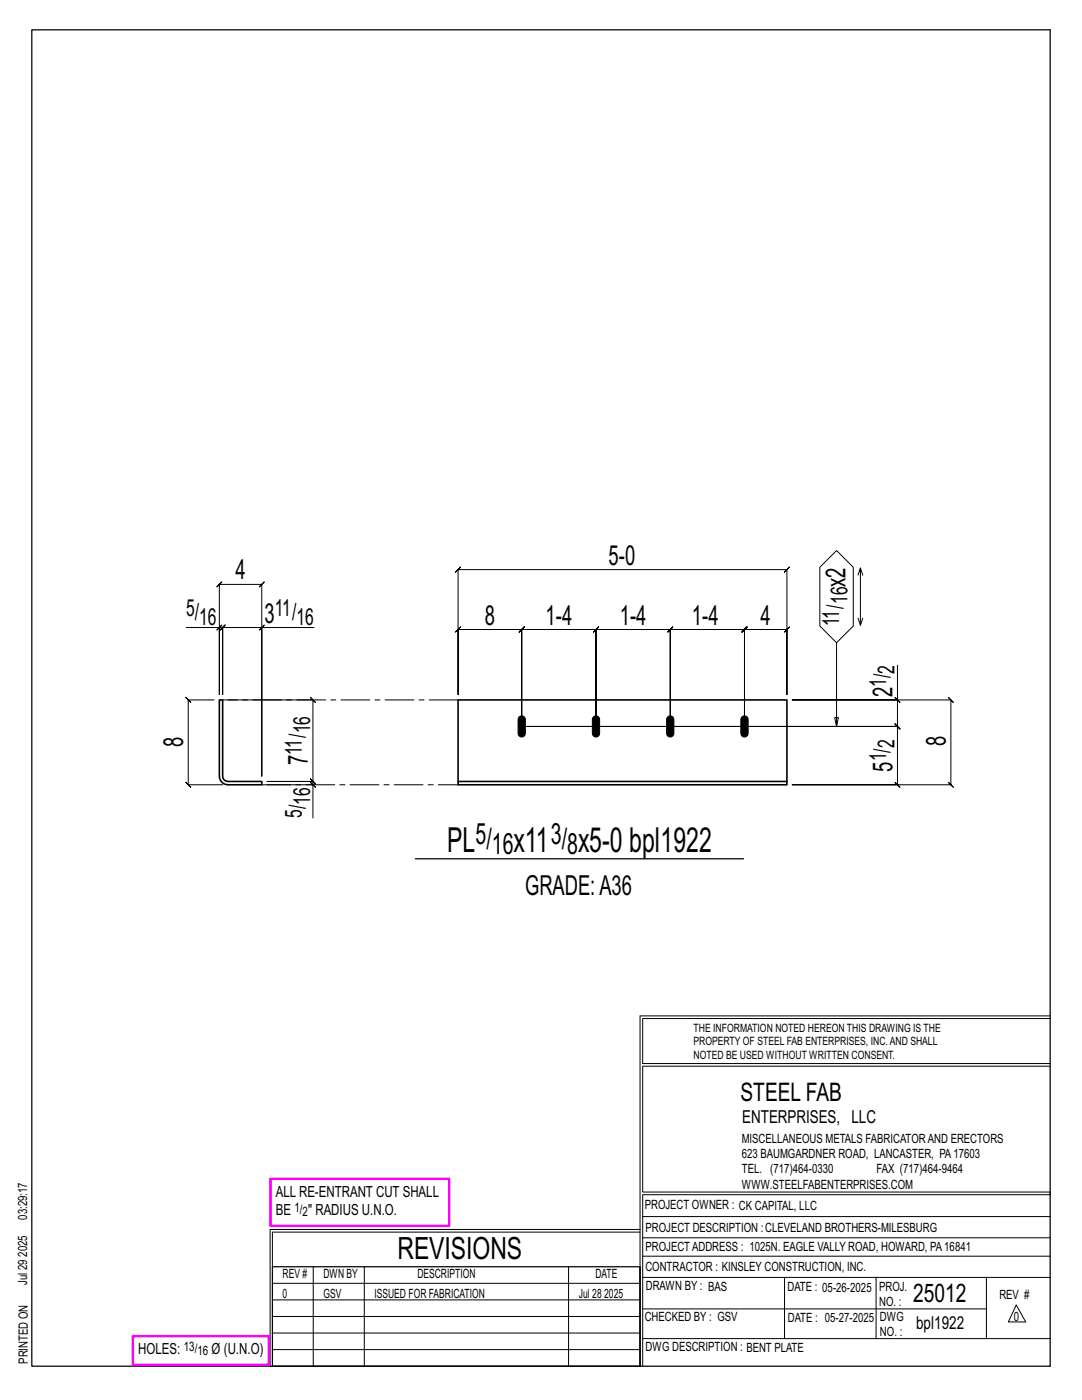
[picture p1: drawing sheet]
<svg xmlns="http://www.w3.org/2000/svg" width="216mm" height="279mm" viewBox="0 0 216 279" stroke-linecap="round" stroke-linejoin="round" font-family="sans-serif">
<defs><g id="words">
<g font-size="6.9">
<text x="89.2" y="169.9">PL</text>
<text x="102.5" y="169.9">x11</text>
<text x="115.4" y="169.9">x5-0 bpl1922</text>
</g>
<text font-size="6.1" x="79.3" y="251.3">REVISIONS</text>
<g font-size="5.9">
<text x="94.9" y="168.4">5/</text>
<text x="98.1" y="170.5">16</text>
<text x="109.9" y="168.4">3/</text>
<text x="113.2" y="170.5">8</text>
</g>
<g font-size="5.5">
<text x="121.4" y="112.7">5-0</text>
<text x="47" y="115.6">4</text>
<text x="168.7" y="117.1" transform="rotate(-90 168.7 117.1)">x2</text>
<text x="52.8" y="124.2">3</text>
<text x="96.7" y="124.6">8</text>
<text x="108.8" y="124.6">1-4</text>
<text x="123.7" y="124.6">1-4</text>
<text x="138.1" y="124.6">1-4</text>
<text x="151.8" y="124.6">4</text>
<text x="178.1" y="139.2" transform="rotate(-90 178.1 139.2)">2</text>
<text x="36.6" y="149.2" transform="rotate(-90 36.6 149.2)">8</text>
<text x="188.7" y="148.9" transform="rotate(-90 188.7 148.9)">8</text>
<text x="61.5" y="152.8" transform="rotate(-90 61.5 152.8)">7</text>
<text x="178.1" y="154" transform="rotate(-90 178.1 154)">5</text>
<text x="104.8" y="178.7">GRADE:A36</text>
</g>
<g font-size="5.1">
<text x="147.8" y="219.8">STEEL FAB</text>
<text x="182.2" y="259.9">25012</text>
</g>
<g font-size="4.7">
<text x="37.1" y="123">5/</text>
<text x="39.8" y="124.7">16</text>
<text x="54.8" y="123">11/</text>
<text x="59.2" y="124.7">16</text>
<text x="167.5" y="124.9" transform="rotate(-90 167.5 124.9)">11/</text>
<text x="169.1" y="120.6" transform="rotate(-90 169.1 120.6)">16</text>
<text x="176.8" y="137.1" transform="rotate(-90 176.8 137.1)">1/</text>
<text x="178.5" y="134.5" transform="rotate(-90 178.5 134.5)">2</text>
<text x="61.9" y="146.4" transform="rotate(-90 61.9 146.4)">16</text>
<text x="178.5" y="149.3" transform="rotate(-90 178.5 149.3)">2</text>
<text x="60.2" y="150.7" transform="rotate(-90 60.2 150.7)">11/</text>
<text x="176.8" y="152" transform="rotate(-90 176.8 152)">1/</text>
<text x="61.9" y="160.6" transform="rotate(-90 61.9 160.6)">16</text>
<text x="60.2" y="163.2" transform="rotate(-90 60.2 163.2)">5/</text>
</g>
<g font-size="3.6">
<text x="148.1" y="224.1">ENTERPRISES, LLC</text>
<text x="182.8" y="265.2">bpl1922</text>
</g>
<g font-size="3.1">
<text x="55" y="238.9">ALL RE-ENTRANT CUT SHALL</text>
<text x="55" y="242.5">BE</text>
<text x="61.5" y="242.5">&quot; RADIUS U.N.O.</text>
<text x="27.6" y="270.2">HOLES:</text>
<text x="42.2" y="270.2">Ø (U.N.O)</text>
</g>
<g font-size="2.6">
<text x="58.8" y="241.8">1/</text>
<text x="60.4" y="242.7">2</text>
<text x="36.7" y="269.6">13/</text>
<text x="39.4" y="270.5">16</text>
</g>
<g font-size="2.5">
<text x="148" y="231.2">623 BAUMGARDNER ROAD, LANCASTER, PA17603</text>
<text x="148" y="228.1">MISCELLANEOUS METALS FABRICATORAND ERECTORS</text>
<text x="148" y="237.2">WWW.STEELFABENTERPRISES.COM</text>
<text x="148" y="234.2">TEL. (717)464-0330</text>
<text x="174.9" y="234.2">FAX (717)464-9464</text>
<text x="5.4" y="243.4" transform="rotate(-90 5.4 243.4)">03:29:17</text>
<text x="128.7" y="241.3">PROJECT OWNER : CK CAPITAL, LLC</text>
<text x="128.8" y="246">PROJECT DESCRIPTION :CLEVELAND BROTHERS-MILESBURG</text>
<text x="5.4" y="250.8" transform="rotate(-90 5.4 250.8)">2025</text>
<text x="128.8" y="249.7">PROJECTADDRESS : 1025N. EAGLE VALLY ROAD, HOWARD, PA16841</text>
<text x="5.4" y="256.5" transform="rotate(-90 5.4 256.5)">Jul 29</text>
<text x="56.4" y="255">REV #</text>
<text x="64.5" y="255">DWN BY</text>
<text x="83.3" y="255">DESCRIPTION</text>
<text x="118.8" y="255">DATE</text>
<text x="128.8" y="253.7">CONTRACTOR : KINSLEY CONSTRUCTION, INC.</text>
<text x="128.9" y="257.5">DRAWN BY : BAS</text>
<text x="157.1" y="257.6">DATE : 05-26-2025</text>
<text x="175.4" y="257.7">PROJ.</text>
<text x="56.4" y="259">0</text>
<text x="64.5" y="259">GSV</text>
<text x="74.7" y="259">ISSUED FOR FABRICATION</text>
<text x="115.5" y="259">Jul 28</text>
<text x="120.6" y="259">2025</text>
<text x="128.6" y="263.7">CHECKED BY : GSV</text>
<text x="157.2" y="263.7">DATE : 05-27-2025</text>
<text x="175.4" y="260.7">NO. :</text>
<text x="175.6" y="263.7">DWG</text>
<text x="199.4" y="259.2">REV #</text>
<text x="202.3" y="263.7">0</text>
<text x="128.8" y="269.7">DWG DESCRIPTION : BENT PLATE</text>
<text x="175.6" y="266.7">NO. :</text>
<text x="5.5" y="272.2" transform="rotate(-90 5.5 272.2)">PRINTED ON</text>
</g>
<g font-size="2.3">
<text x="138.4" y="208.6">PROPERTY OF STEEL FAB ENTERPRISES, INC.AND SHALL</text>
<text x="138.4" y="205.9">THE INFORMATION NOTED HEREON THIS DRAWING IS THE</text>
<text x="138.4" y="211.3">NOTED BE USED WITHOUT WRITTEN CONSENT.</text>
</g>
</g></defs>
<g fill="none" stroke="#000" stroke-width=".2">
<path d="M91.9 113.2l-.5 .5h65.6l-.5 .5 1-1-.5 .5v24.9v-13l.5-.5-1 1 .5-.5h-8.4l.5-.5-1 1 .5-.5v19.4v-19.4l.5-.5-1 1 .5-.5h-14.9l.5-.5-1 1 .5-.5v19.4v-19.4l.5-.5-1 1 .5-.5h-14.8l.5-.5-1 1 .5-.5v19.4v-19.4l.5-.5-1 1 .5-.5h-14.8l.5-.5-1 1 .5-.5v19.4v-19.4l.5-.5-1 1 .5-.5h-12.7l.5-.5-1 1 .5-.5v13v-24.9l-.5 .5zM163.6 113.2l3.3-3.3 3.4 3.3v11.7l-3.4 3.4-3.3-3.4zM171.2 114.8l.5-1.4v11.4M171.7 113.4l.5 1.4M37.1 125.2h6.7v13.4v-22l-.5 .5 1-1-.5 .5h8.4l-.5 .5 1-1-.5 .5v38.3v-29.7h10.5M42.7 139.7h-5.1l-.5-.5 1 1-.5-.5v16.9l-.5-.5 1 1-.5-.5h6.8M43.3 125.7l1-1zM43.8 125.2h.6l-.5 .5 1-1-.5 .5v13.4v-13.4l-.5 .5 1-1-.5 .5h7.8M45.5 139.7h16.9l-.5-.5 1 1-.5-.5v16.3l-.5-.5 1 1-.5-.5h-9.1h9.1l-.5-.5 1 1-.5-.5v.6M51.7 125.7l1-1zM166.9 128.3v16.7l-.4-1.8h.8l-.4 1.8M171.2 123.4l.5 1.4 .5-1.4"/>
<path d="M178.6 139.2l1 1zM179.1 132.7v7h-21h31.6l-.5-.5 1 1-.5-.5v16.9l-.5-.5 1 1-.5-.5h-31.6h21l.5 .5-1-1 .5 .5v-11.6l.5 .5-1-1 .5 .5h-75h75l.5 .5-1-1 .5 .5v-5.3M53.3 156.6h9.1v6.6M61.9 156.1l1 1zM127.7 202.7v70M127.7 202.7h81.8M209.5 203.3h-81.3v9h81.3M209.5 212.8h-81.3v25.1h81.3v.5h-81.3v34.3M54.4 259.4h73.3M54.4 256.1h73.3M62.5 252.8v19.9M72.7 252.8v19.9"/>
<path d="M113.4 252.8v19.9M127.7 245.4h-73.8v27.3M127.7 245.9h-73.3v6.9M128.2 242.8h81.3M128.2 254.9h81.3M128.2 250.7h81.3M128.2 247h81.3M156.5 254.9v12.2M174.8 254.9v12.2M196.8 254.9v12.2M54.4 269.3h73.3M54.4 266h73.3"/>
<path d="M54.4 262.7h73.3M128.2 261.2h68.6M128.2 267.1h81.3M202.8 260.4l1.9 3.4h-3.5z"/>
</g>
<path d="M6.3 6h203.2v266.7h-203.2zM82.9 171.4h65.5M54.4 252.8h73.3v19.9h-73.3z" fill="none" stroke="#000" stroke-width=".25"/>
<path d="M54 235.3h35.6v9.3h-35.6zM26.5 266.7h27.1v5.7h-27.1z" fill="none" stroke="#f0f" stroke-width=".5"/>
<path d="M103.6 143.1a.73 .73 0 0 1 .8-.2 .73 .73 0 0 1 .4 .7v2.8a.73 .73 0 0 1-.7 .7 .73 .73 0 0 1-.7-.7v-2.8zM118.4 143.1a.73 .73 0 0 1 .8-.2 .73 .73 0 0 1 .4 .7v2.8a.73 .73 0 0 1-.7 .7 .73 .73 0 0 1-.7-.7v-2.8zM133.2 143.1a.73 .73 0 0 1 .8-.2 .73 .73 0 0 1 .5 .7v2.8a.73 .73 0 0 1-.8 .7 .73 .73 0 0 1-.7-.7v-2.8zM148 143.1a.73 .73 0 0 1 .8-.2 .73 .73 0 0 1 .5 .7v2.8a.73 .73 0 0 1-.7 .7 .73 .73 0 0 1-.8-.7v-2.8z" fill="#000" stroke="#000" stroke-width=".2"/>
<path d="M43.8 139.7h.6v15.2l.2 .5 .4 .4 .5 .2h6.7v.6h-6.7a1.72 1.72 0 0 1-1.7-1.7zM91.4 156h65.6v.6h-65.6zM91.4 156v-16.3h65.6v16.3" fill="none" stroke="#000" stroke-width=".32"/>
<path d="M91.4 139.7h-47M52.2 156.6h39.2" fill="none" stroke="#000" stroke-width=".2" stroke-dasharray="5.8 1 1 1"/>
<use href="#words"/>
</svg>
